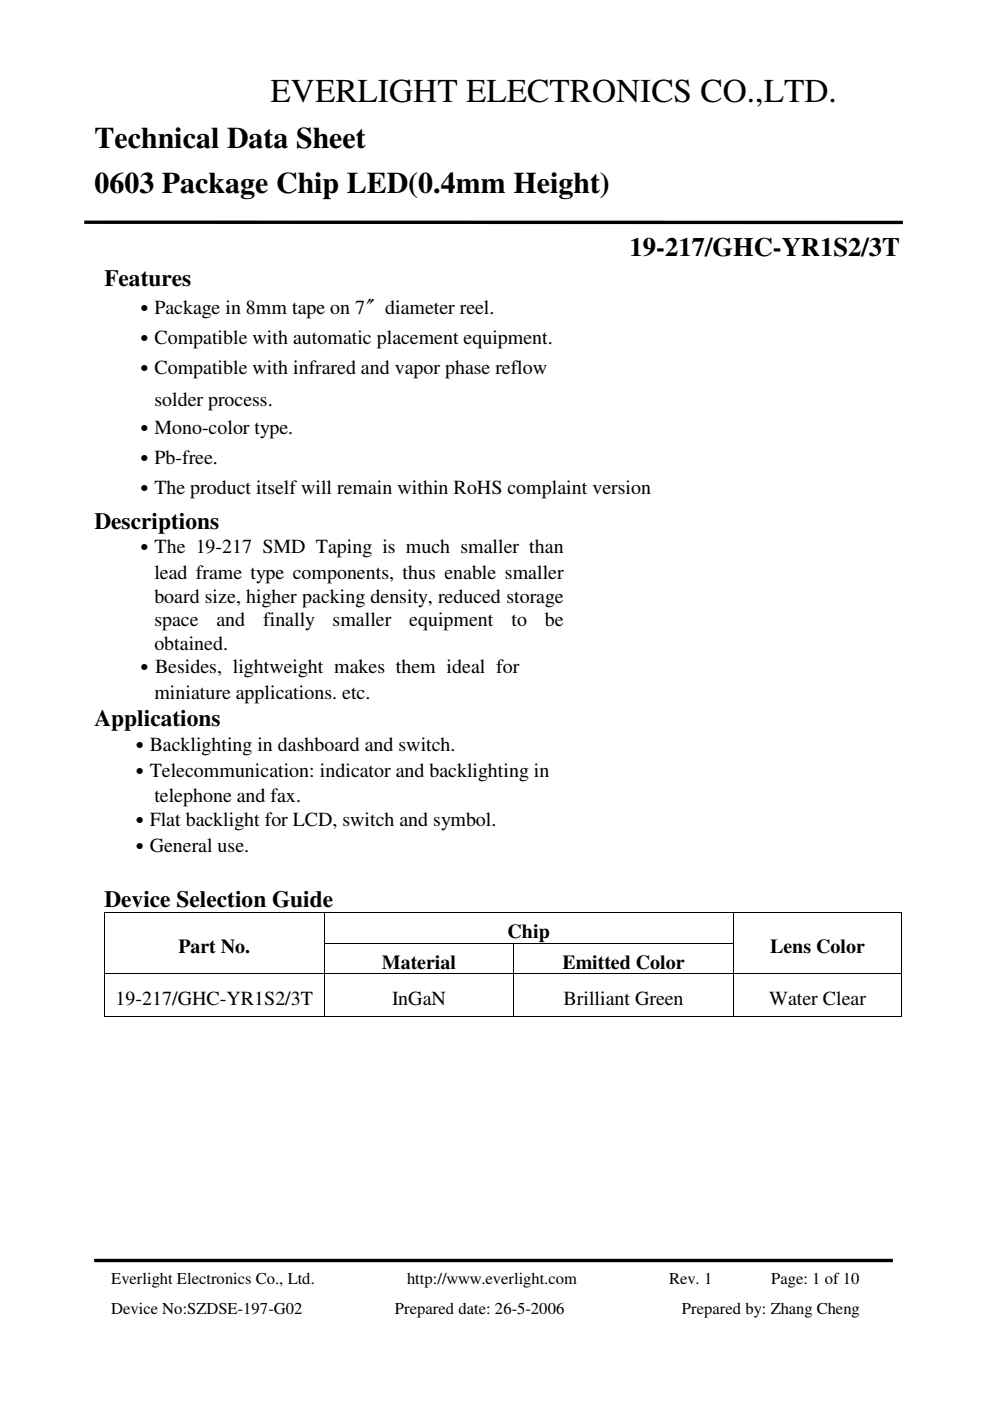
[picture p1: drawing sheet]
<svg xmlns="http://www.w3.org/2000/svg" width="210mm" height="297mm" viewBox="0 0 210 297" stroke-linecap="round" stroke-linejoin="round" font-family="sans-serif">
<defs><g id="words">
<text font-size="7.1" x="57.4" y="21.7">EVERLIGHT ELECTRONICS CO.,LTD.</text>
<g font-size="6.3">
<text x="20" y="31.5">Technical Data Sheet</text>
<text x="20" y="41">0603 Package Chip LED(0.4mm Height)</text>
</g>
<text font-size="5.6" x="133.5" y="54.2">19-217/GHC-YR1S2/3T</text>
<g font-size="5">
<text x="22.1" y="60.7">Features</text>
<text x="20" y="112.2">Descriptions</text>
<text x="20" y="154">Applications</text>
<text x="22.1" y="192.4">Device Selection Guide</text>
</g>
<g font-size="4.2">
<text x="28.5" y="66.6">․Package in 8mm tape on 7〞diameter reel.</text>
<text x="28.5" y="73">․Compatible with automatic placement equipment.</text>
<text x="28.5" y="79.3">․Compatible with infrared and vapor phase reflow</text>
<text x="32.7" y="86.1">solder process.</text>
<text x="28.5" y="92">․Mono-color type.</text>
<text x="28.5" y="98.4">․Pb-free.</text>
<text x="28.5" y="104.7">․The product itself will remain within RoHS complaint version</text>
<text x="28.5" y="117.3">․The 19-217 SMD Taping is much smaller than</text>
<text x="32.7" y="122.8">lead frame type components, thus enable smaller</text>
<text x="32.7" y="127.8">board size, higher packing density, reduced storage</text>
<text x="32.7" y="132.8">space</text>
<text x="32.7" y="137.8">obtained.</text>
<text x="45.9" y="132.8">and</text>
<text x="55.8" y="132.8">finally</text>
<text x="70.5" y="132.8">smaller</text>
<text x="86.8" y="132.8">equipment</text>
<text x="108.5" y="132.8">to</text>
<text x="115.5" y="132.8">be</text>
<text x="28.5" y="142.8">․Besides, lightweight makes them ideal for</text>
<text x="32.7" y="148.3">miniature applications. etc.</text>
<text x="27.5" y="159.1">․Backlighting in dashboard and switch.</text>
<text x="27.5" y="164.6">․Telecommunication: indicator and backlighting in</text>
<text x="32.7" y="170.1">telephone and fax.</text>
<text x="27.5" y="175.1">․Flat backlight for LCD, switch and symbol.</text>
<text x="27.5" y="180.6">․General use.</text>
<text x="37.8" y="202.1">Part No.</text>
<text x="107.6" y="199">Chip</text>
<text x="163.3" y="202.1">Lens Color</text>
<text x="81" y="205.4">Material</text>
<text x="119.3" y="205.4">Emitted Color</text>
<text x="24.5" y="213.1">19-217/GHC-YR1S2/3T</text>
<text x="83.1" y="213.1">InGaN</text>
<text x="119.5" y="213.1">Brilliant Green</text>
<text x="163.1" y="213.1">Water Clear</text>
</g>
<g font-size="3.5">
<text x="23.6" y="272.3">Everlight Electronics Co., Ltd.</text>
<text x="86.3" y="272.3">http://www.everlight.com</text>
<text x="141.9" y="272.3">Rev. 1</text>
<text x="163.5" y="272.3">Page: 1 of 10</text>
<text x="23.6" y="278.7">Device No:SZDSE-197-G02</text>
<text x="83.7" y="278.7">Prepared date: 26-5-2006</text>
<text x="144.6" y="278.7">Prepared by: Zhang Cheng</text>
</g>
</g></defs>
<path d="M17.9 47.1l173.5 .1M20 267.3h169.3" fill="none" stroke="#000" stroke-width=".72" stroke-linecap="butt"/>
<g fill="#000">
<path d="M22.1 193.5h.1zM22.1 199.9l.1 .1zM68.7 199.9v.1zM108.9 199.9l.1 .1zM155.4 193.5h.1zM155.4 199.9l.1 .1zM191.1 193.5h.1zM191.1 199.9l.1 .1zM22.1 206.3l.1 .1zM22.1 215.4l.1 .1zM68.7 206.3v.1zM68.7 215.4v.1z"/>
<path d="M108.9 206.3l.1 .1zM108.9 215.4l.1 .1zM155.4 206.3l.1 .1zM155.4 215.4l.1 .1zM191.1 206.3l.1 .1zM191.1 215.4l.1 .1z"/>
</g>
<g fill="none" stroke="#000" stroke-width=".21">
<path d="M22.1 200v6.3l46.6 .1M68.7 193.5h-46.5l-.1 6.4M68.7 193.5v6.4M68.7 200v6.3M68.7 193.5h86.7l.1 6.4M68.7 199.9h40.2M108.9 200v6.3M109 199.9h46.4M155.5 200v6.3l-46.5 .1M155.5 193.5h35.6M191.2 193.5v6.4M191.2 200v6.3"/>
<path d="M22.1 206.4v9M22.2 215.5h46.5M68.7 206.4v9M68.7 206.4h40.2M68.7 215.5h40.2M108.9 206.4v9M109 215.5h46.4M155.5 206.4v9M155.5 206.4h35.6M155.5 215.5h35.6M191.2 206.4v9"/>
</g>
<use href="#words"/>
</svg>
